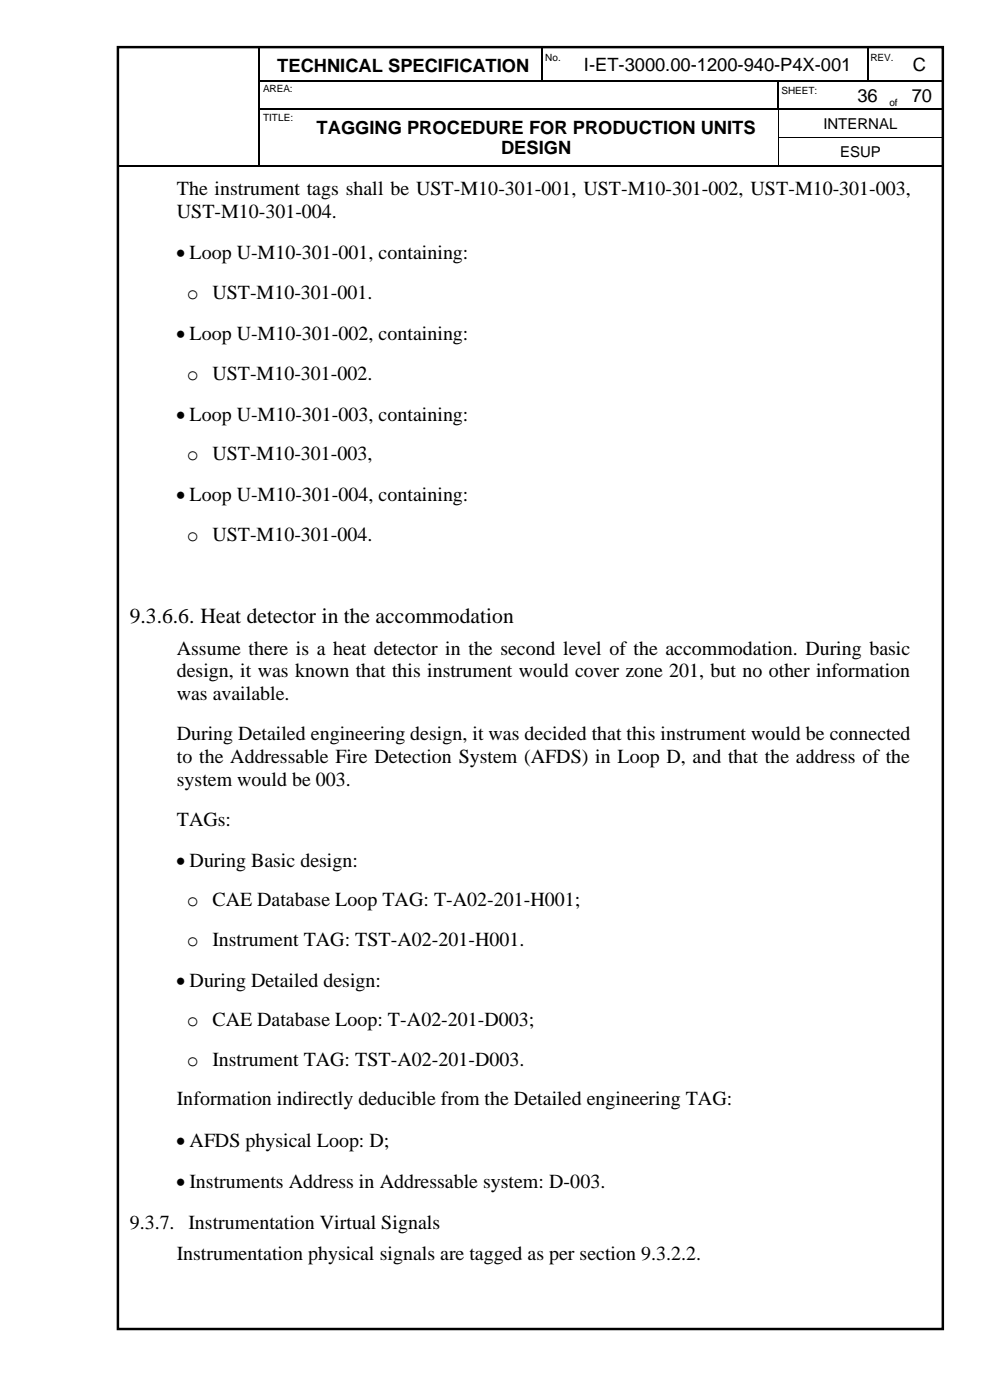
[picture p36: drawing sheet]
<svg xmlns="http://www.w3.org/2000/svg" width="210mm" height="297mm" viewBox="0 0 210 297" stroke-linecap="round" stroke-linejoin="round" font-family="sans-serif">
<defs><g id="words">
<text font-size="4.6" x="27.5" y="132.2">9.3.6.6. Heat detector in the accommodation</text>
<g font-size="4.2">
<text x="37.5" y="41.5">The instrument tags shall be UST-M10-301-001, UST-M10-301-002, UST-M10-301-003,</text>
<text x="37.5" y="46.3">UST-M10-301-004.</text>
<text x="37.3" y="55">• Loop U-M10-301-001, containing:</text>
<text x="39.6" y="63.4">o UST-M10-301-001.</text>
<text x="37.3" y="72.1">• Loop U-M10-301-002, containing:</text>
<text x="39.6" y="80.5">o UST-M10-301-002.</text>
<text x="37.3" y="89.3">• Loop U-M10-301-003, containing:</text>
<text x="39.6" y="97.6">o UST-M10-301-003,</text>
<text x="37.3" y="106.4">• Loop U-M10-301-004, containing:</text>
<text x="39.6" y="114.7">o UST-M10-301-004.</text>
<text x="37.5" y="138.9">Assume there is a heat detector in the second level of the accommodation. During basic</text>
<text x="37.5" y="143.7">design, it was known that this instrument would cover zone 201, but no other information</text>
<text x="37.5" y="148.6">was available.</text>
<text x="37.5" y="157">During Detailed engineering design, it was decided that this instrument would be connected</text>
<text x="37.5" y="161.9">to the Addressable Fire Detection System (AFDS) in Loop D, and that the address of the</text>
<text x="37.5" y="166.8">system would be 003.</text>
<text x="37.5" y="175.2">TAGs:</text>
<text x="37.3" y="183.9">• During Basic design:</text>
<text x="39.6" y="192.3">o CAE Database Loop TAG: T-A02-201-H001;</text>
<text x="39.6" y="200.7">o Instrument TAG: TST-A02-201-H001.</text>
<text x="37.3" y="209.4">• During Detailed design:</text>
<text x="39.6" y="217.8">o CAE Database Loop: T-A02-201-D003;</text>
<text x="39.6" y="226.2">o Instrument TAG: TST-A02-201-D003.</text>
<text x="37.5" y="234.6">Information indirectly deducible from the Detailed engineering TAG:</text>
<text x="37.3" y="243.3">• AFDS physical Loop: D;</text>
<text x="37.3" y="252">• Instruments Address in Addressable system: D-003.</text>
<text x="27.5" y="260.7">9.3.7. Instrumentation Virtual Signals</text>
<text x="37.5" y="267.3">Instrumentation physical signals are tagged as per section 9.3.2.2.</text>
</g>
<g font-size="3.9">
<text x="58.8" y="15.3">TECHNICAL SPECIFICATION</text>
<text x="123.8" y="15.1">I-ET-3000.00-1200-940-P4X-001</text>
<text x="193.7" y="15.1">C</text>
<text x="181.9" y="21.5">36</text>
<text x="193.4" y="21.5">70</text>
<text x="67.2" y="28.3">TAGGING PROCEDURE FOR PRODUCTION UNITS</text>
<text x="106.3" y="32.8">DESIGN</text>
</g>
<g font-size="3.2">
<text x="174.7" y="27.3">INTERNAL</text>
<text x="178.2" y="33.3">ESUP</text>
</g>
<g font-size="2.1">
<text x="115.7" y="13">No.</text>
<text x="184.7" y="13">REV.</text>
<text x="55.8" y="19.6">AREA:</text>
<text x="165.8" y="19.9">SHEET:</text>
<text x="188.7" y="22.5">of</text>
<text x="55.8" y="25.6">TITLE:</text>
</g>
</g></defs>
<g fill="none" stroke="#000" stroke-width=".25">
<path d="M55 10v7M55 17.3v5.7M55.2 17.1h7.3M62.8 17.1h52.1M115 10v7M115.2 17.1h4.4M119.8 17.1h45.1M165.1 17.3v5.7M165.2 17.1h14.9M180.3 17.1h3.6M184.1 10v7M184.2 17.1h3.9"/>
<path d="M191.3 17.1h8.8M25 35.1h29.9M55 23.2v5.8M55 29.3v5.7M55.2 23.1h7.3M55.2 35.1h7.3M62.8 23.1h102.1M62.8 35.1h102.2M165.2 35.1h34.8M165.4 23.1h14.7M180.3 23.1h7.8M188.3 23.1h2.8"/>
<path d="M191.3 23.1h8.7M200.1 23.2v5.8M200.1 29.3v5.7"/>
</g>
<g fill="#000">
<path d="M54.9 17h.3v.3h-.3z" fill-rule="evenodd"/>
<path d="M62.5 17h.3v.3h-.3z" fill-rule="evenodd"/>
<path d="M114.9 17h.3v.3h-.3z" fill-rule="evenodd"/>
<path d="M119.6 17h.2v.3h-.2z" fill-rule="evenodd"/>
<path d="M164.9 17h.3v.3h-.3z" fill-rule="evenodd"/>
<path d="M180.1 17h.2v.3h-.2z" fill-rule="evenodd"/>
<path d="M183.9 17h.3v.3h-.3z" fill-rule="evenodd"/>
<path d="M188.1 17h.2v.3h-.2z" fill-rule="evenodd"/>
<path d="M188.3 17h1.8v.3h-1.8z" fill-rule="evenodd"/>
<path d="M190.1 17h.2v.3h-.2z" fill-rule="evenodd"/>
<path d="M190.3 17h.8v.3h-.8z" fill-rule="evenodd"/>
<path d="M191.1 17h.2v.3h-.2z" fill-rule="evenodd"/>
<path d="M54.9 23h.3v.2h-.3z" fill-rule="evenodd"/>
<path d="M54.9 29h.3v.3h-.3z" fill-rule="evenodd"/>
<path d="M54.9 35h.3v.3h-.3z" fill-rule="evenodd"/>
<path d="M62.5 23h.3v.2h-.3z" fill-rule="evenodd"/>
<path d="M62.5 35h.3v.3h-.3z" fill-rule="evenodd"/>
<path d="M164.9 23h.3v.2h-.3z" fill-rule="evenodd"/>
<path d="M165 29h.1v.3h-.1z" fill-rule="evenodd"/>
<path d="M165 35h.2v.3h-.2z" fill-rule="evenodd"/>
<path d="M165.2 23h.2v.2h-.2z" fill-rule="evenodd"/>
<path d="M180.1 23h.2v.2h-.2z" fill-rule="evenodd"/>
<path d="M188.1 23h.2v.2h-.2z" fill-rule="evenodd"/>
<path d="M191.1 23h.2v.2h-.2z" fill-rule="evenodd"/>
<path d="M200 23h.2v.2h-.2z" fill-rule="evenodd"/>
<path d="M200 29h.2v.3h-.2z" fill-rule="evenodd"/>
<path d="M200 35h.2v.3h-.2z" fill-rule="evenodd"/>
<path d="M200 35h.2v.3h-.2z" fill-rule="evenodd"/>
</g>
<path d="M165.1 23.2v5.8M165.1 29.3v5.7M165.1 29.1h34.9" fill="none" stroke="#000" stroke-width=".21"/>
<path d="M25 10h175v272h-175z" fill="none" stroke="#000" stroke-width=".53"/>
<use href="#words"/>
</svg>
